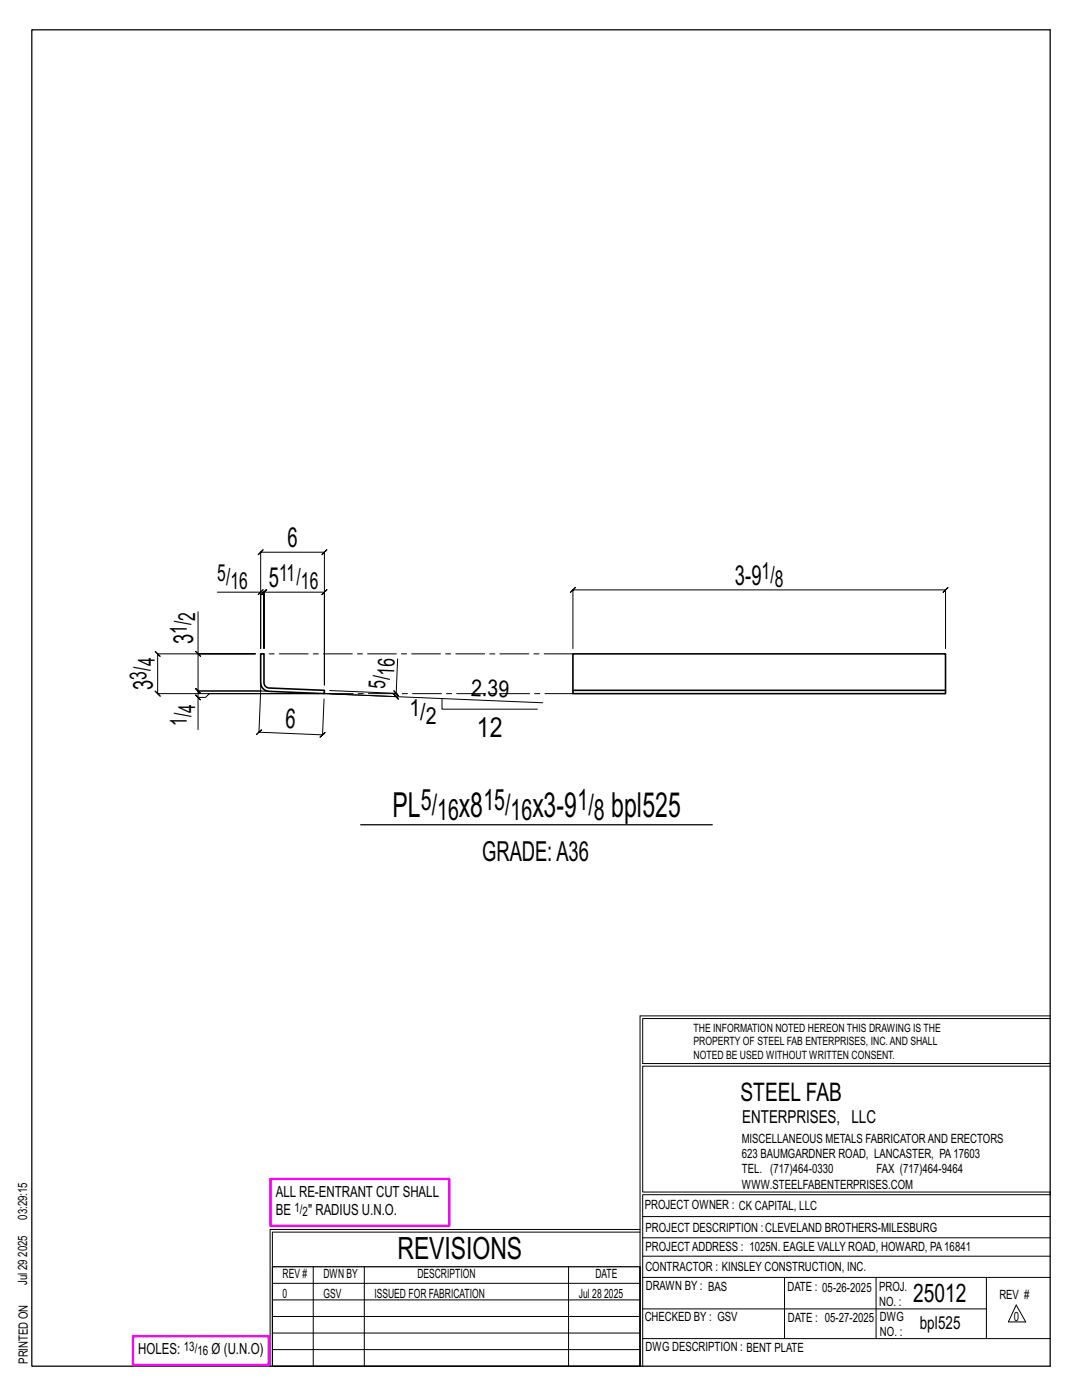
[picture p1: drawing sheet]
<svg xmlns="http://www.w3.org/2000/svg" width="216mm" height="279mm" viewBox="0 0 216 279" stroke-linecap="round" stroke-linejoin="round" font-family="sans-serif">
<defs><g id="words">
<g font-size="6.9">
<text x="78.3" y="163.1">PL</text>
<text x="91.6" y="163.1">x8</text>
<text x="106.3" y="163.1">x3-9</text>
<text x="121.9" y="163.1">bpl525</text>
</g>
<text font-size="6.1" x="79.3" y="251.3">REVISIONS</text>
<g font-size="5.9">
<text x="84" y="161.6">5/</text>
<text x="96.5" y="161.6">15/</text>
<text x="115.2" y="161.6">1/</text>
<text x="87.2" y="163.7">16</text>
<text x="101.9" y="163.7">16</text>
<text x="118.5" y="163.7">8</text>
</g>
<g font-size="5.5">
<text x="57.3" y="109.2">6</text>
<text x="53.6" y="117.2">5</text>
<text x="146.7" y="116.7">3-9</text>
<text x="38.5" y="128.5" transform="rotate(-90 38.5 128.5)">3</text>
<text x="30.5" y="137.7" transform="rotate(-90 30.5 137.7)">3</text>
<text x="56.9" y="145.4" transform="rotate(2 56.9 145.4)">6</text>
<text x="95.2" y="147.1">12</text>
<text x="96.2" y="171.9">GRADE:A36</text>
</g>
<g font-size="5.1">
<text x="147.8" y="219.8">STEEL FAB</text>
<text x="182.2" y="259.9">25012</text>
</g>
<g font-size="4.7">
<text x="43.4" y="115.9">5/</text>
<text x="46" y="117.6">16</text>
<text x="55.7" y="115.9">11/</text>
<text x="60" y="117.6">16</text>
<text x="152" y="115.5">1/</text>
<text x="154.6" y="117.1">8</text>
<text x="38.9" y="123.8" transform="rotate(-90 38.9 123.8)">2</text>
<text x="37.3" y="126.4" transform="rotate(-90 37.3 126.4)">1/</text>
<text x="29.2" y="135.6" transform="rotate(-90 29.2 135.6)">3/</text>
<text x="30.9" y="133" transform="rotate(-90 30.9 133)">4</text>
<text x="76.9" y="137.5" transform="rotate(-88 76.9 137.5)">5/</text>
<text x="78.6" y="135" transform="rotate(-88 78.6 135)">16</text>
<text x="38.9" y="142.3" transform="rotate(-90 38.9 142.3)">4</text>
<text x="81.7" y="142.9">1/</text>
<text x="93.9" y="138.8" transform="rotate(2 93.9 138.8)">2.39</text>
<text x="37.3" y="144.9" transform="rotate(-90 37.3 144.9)">1/</text>
<text x="85" y="144.6">2</text>
</g>
<g font-size="3.6">
<text x="148.1" y="224.1">ENTERPRISES, LLC</text>
<text x="183.5" y="265.2">bpl525</text>
</g>
<g font-size="3.1">
<text x="55" y="238.9">ALL RE-ENTRANT CUT SHALL</text>
<text x="55" y="242.5">BE</text>
<text x="61.5" y="242.5">&quot; RADIUS U.N.O.</text>
<text x="27.6" y="270.2">HOLES:</text>
<text x="42.2" y="270.2">Ø (U.N.O)</text>
</g>
<g font-size="2.6">
<text x="58.8" y="241.8">1/</text>
<text x="60.4" y="242.7">2</text>
<text x="36.7" y="269.6">13/</text>
<text x="39.4" y="270.5">16</text>
</g>
<g font-size="2.5">
<text x="148" y="231.2">623 BAUMGARDNER ROAD, LANCASTER, PA17603</text>
<text x="148" y="228.1">MISCELLANEOUS METALS FABRICATORAND ERECTORS</text>
<text x="148" y="237.2">WWW.STEELFABENTERPRISES.COM</text>
<text x="148" y="234.2">TEL. (717)464-0330</text>
<text x="174.9" y="234.2">FAX (717)464-9464</text>
<text x="5.4" y="243.4" transform="rotate(-90 5.4 243.4)">03:29:15</text>
<text x="128.7" y="241.3">PROJECT OWNER : CK CAPITAL, LLC</text>
<text x="128.8" y="246">PROJECT DESCRIPTION :CLEVELAND BROTHERS-MILESBURG</text>
<text x="5.4" y="250.8" transform="rotate(-90 5.4 250.8)">2025</text>
<text x="128.8" y="249.7">PROJECTADDRESS : 1025N. EAGLE VALLY ROAD, HOWARD, PA16841</text>
<text x="5.4" y="256.5" transform="rotate(-90 5.4 256.5)">Jul 29</text>
<text x="56.4" y="255">REV #</text>
<text x="64.5" y="255">DWN BY</text>
<text x="83.3" y="255">DESCRIPTION</text>
<text x="118.8" y="255">DATE</text>
<text x="128.8" y="253.7">CONTRACTOR : KINSLEY CONSTRUCTION, INC.</text>
<text x="128.9" y="257.5">DRAWN BY : BAS</text>
<text x="157.1" y="257.6">DATE : 05-26-2025</text>
<text x="175.4" y="257.7">PROJ.</text>
<text x="56.4" y="259">0</text>
<text x="64.5" y="259">GSV</text>
<text x="74.7" y="259">ISSUED FOR FABRICATION</text>
<text x="115.5" y="259">Jul 28</text>
<text x="120.6" y="259">2025</text>
<text x="128.6" y="263.7">CHECKED BY : GSV</text>
<text x="157.2" y="263.7">DATE : 05-27-2025</text>
<text x="175.4" y="260.7">NO. :</text>
<text x="175.6" y="263.7">DWG</text>
<text x="199.4" y="259.2">REV #</text>
<text x="202.3" y="263.7">0</text>
<text x="128.8" y="269.7">DWG DESCRIPTION : BENT PLATE</text>
<text x="175.6" y="266.7">NO. :</text>
<text x="5.5" y="272.2" transform="rotate(-90 5.5 272.2)">PRINTED ON</text>
</g>
<g font-size="2.3">
<text x="138.4" y="208.6">PROPERTY OF STEEL FAB ENTERPRISES, INC.AND SHALL</text>
<text x="138.4" y="205.9">THE INFORMATION NOTED HEREON THIS DRAWING IS THE</text>
<text x="138.4" y="211.3">NOTED BE USED WITHOUT WRITTEN CONSENT.</text>
</g>
</g></defs>
<g fill="none" stroke="#000" stroke-width=".2">
<path d="M43.4 118.2h8.6v11.2v-19.2l-.5 .5 1-1-.5 .5h12.7l-.5 .5 1-1-.5 .5v26.5v-18.5l.5-.5-1 1 .5-.5h-12l.5-.5-1 1 .5-.5v11.2v-11.2l.5-.5-1 1 .5-.5h-.7M52 118.2l.5-.5-1 1zM39 138.7l1 1zM39 130l1 1zM39.5 122.1v8.4h11.5h-19.5l-.5-.5 1 1-.5-.5v7.9l-.5-.5 1 1-.5-.5h32.1h-21.8l-.8 .8h-1.5v6.4M39.5 130.5v7.4l-.5-.5 1 1-.5-.5h12.5l-.3 8.2-.5 .5 1-1-.5 .5 12.7 .6-.6 .4 1.1-.9-.5 .5 .3-7.2M52 137.9h-12.5l-.5-.5 1 1-.5-.5v1.3M64.7 138.4l43.6 1.9M78.6 137.8l.9 1.1zM79.1 138.4l-.1 .6-.5-.5 1 1.1-.5-.6-13.2-.5M79.3 131.5l-.2 6.9-13.3-.6M88.2 139.4v2.1h19"/>
<path d="M114.3 129.4v-11.7l-.5 .5 1-1-.5 .5h74.4l-.5 .5 1-1-.5 .5v11.7M127.7 202.7v70M127.7 202.7h81.8M209.5 203.3h-81.3v9h81.3M209.5 212.8h-81.3v25.1h81.3v.5h-81.3v34.3M54.4 259.4h73.3M54.4 256.1h73.3M62.5 252.8v19.9M72.7 252.8v19.9M113.4 252.8v19.9M127.7 245.4h-73.8v27.3M127.7 245.9h-73.3v6.9"/>
<path d="M128.2 242.8h81.3M128.2 254.9h81.3M128.2 250.7h81.3M128.2 247h81.3M156.5 254.9v12.2M174.8 254.9v12.2M196.8 254.9v12.2M54.4 269.3h73.3M54.4 266h73.3M54.4 262.7h73.3M128.2 261.2h68.6M128.2 267.1h81.3"/>
<path d="M202.8 260.4l1.9 3.4h-3.5z"/>
</g>
<path d="M6.3 6h203.2v266.7h-203.2zM72 164.6h70.1M54.4 252.8h73.3v19.9h-73.3z" fill="none" stroke="#000" stroke-width=".25"/>
<path d="M54 235.3h35.6v9.3h-35.6zM26.5 266.7h27.1v5.7h-27.1z" fill="none" stroke="#f0f" stroke-width=".5"/>
<path d="M52 130.5h.7v5.8l.1 .5 .4 .4 .5 .1 11 .5v.6l-11-.4a1.72 1.72 0 0 1-1.7-1.7zM114.3 137.8h74.4v.6h-74.4zM114.3 137.8v-7.3h74.4v7.3" fill="none" stroke="#000" stroke-width=".32"/>
<path d="M52 136.3v1.6l1.7 .1M64.7 138.4h49.6M114.3 130.5h-61.6" fill="none" stroke="#000" stroke-width=".2" stroke-dasharray="5.8 1 1 1"/>
<use href="#words"/>
</svg>
